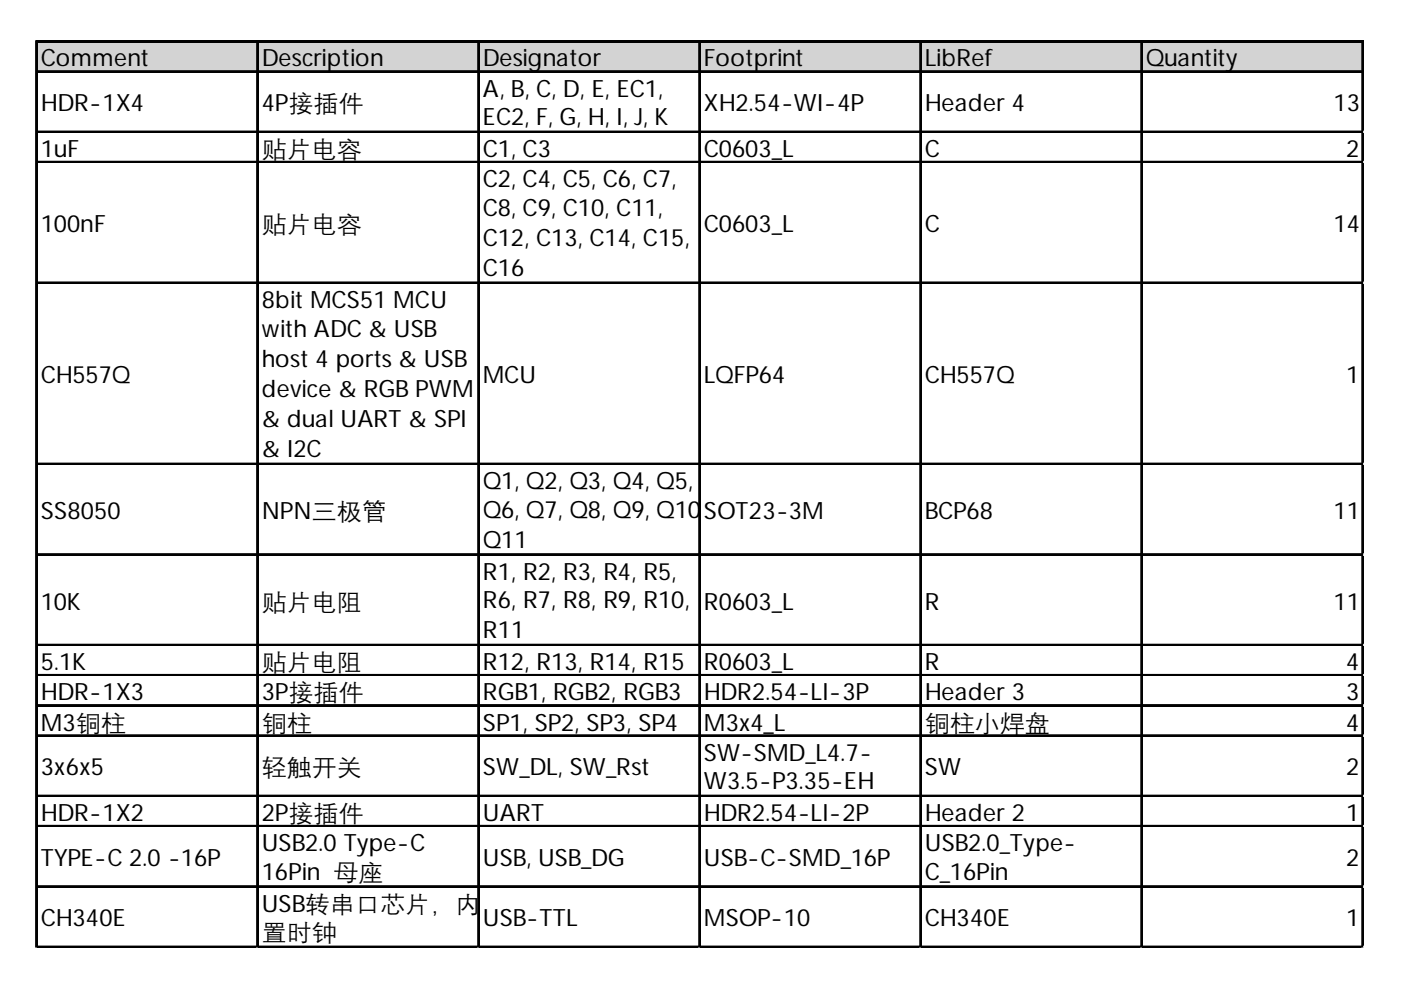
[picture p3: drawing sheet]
<svg xmlns="http://www.w3.org/2000/svg" width="297mm" height="210mm" viewBox="0 0 297 210" stroke-linecap="round" stroke-linejoin="round" font-family="sans-serif">
<defs><g id="words">
<g font-size="5.1">
<text x="8.6" y="14.1">Comment</text>
<text x="55.5" y="14.1">Description</text>
<text x="102.4" y="14.1">Designator</text>
<text x="149.2" y="14.1">Footprint</text>
<text x="196.1" y="14.1">LibRef</text>
<text x="242.9" y="14.1">Quantity</text>
<text x="8.6" y="23.5">HDR-1X4</text>
<text x="55.5" y="23.5">4P接插件</text>
<text x="102.4" y="20.5">A, B, C, D, E, EC1,</text>
<text x="149.2" y="23.5">XH2.54-WI-4P</text>
<text x="196.1" y="23.5">Header 4</text>
<text x="282.7" y="23.5">13</text>
<text x="102.4" y="26.5">EC2, F, G, H, I, J, K</text>
<text x="8.6" y="33.3">1uF</text>
<text x="55.5" y="33.3">贴片电容</text>
<text x="102.4" y="33.3">C1, C3</text>
<text x="149.2" y="33.3">C0603_L</text>
<text x="196.1" y="33.3">C</text>
<text x="285.4" y="33.3">2</text>
<text x="102.4" y="39.7">C2, C4, C5, C6, C7,</text>
<text x="102.4" y="45.7">C8, C9, C10, C11,</text>
<text x="8.6" y="49.1">100nF</text>
<text x="55.5" y="49.1">贴片电容</text>
<text x="102.4" y="52.1">C12, C13, C14, C15,</text>
<text x="149.2" y="49.1">C0603_L</text>
<text x="196.1" y="49.1">C</text>
<text x="282.7" y="49.1">14</text>
<text x="102.4" y="58.5">C16</text>
<text x="55.5" y="65.3">8bit MCS51 MCU</text>
<text x="55.5" y="71.3">with ADC &amp; USB</text>
<text x="55.5" y="77.7">host 4 ports &amp; USB</text>
<text x="8.6" y="81.1">CH557Q</text>
<text x="102.4" y="81.1">MCU</text>
<text x="149.2" y="81.1">LQFP64</text>
<text x="196.1" y="81.1">CH557Q</text>
<text x="285.4" y="81.1">1</text>
<text x="55.5" y="84.1">device &amp; RGBPWM</text>
<text x="55.5" y="90.5">&amp; dual UART &amp; SPI</text>
<text x="55.5" y="96.9">&amp; I2C</text>
<text x="102.4" y="103.7">Q1, Q2, Q3, Q4, Q5,</text>
<text x="8.6" y="110.1">SS8050</text>
<text x="55.5" y="110.1">NPN三极管</text>
<text x="102.4" y="109.7">Q6, Q7, Q8, Q9, Q10,</text>
<text x="149.2" y="110.1">SOT23-3M</text>
<text x="196.1" y="110.1">BCP68</text>
<text x="282.7" y="110.1">11</text>
<text x="102.4" y="116.1">Q11</text>
<text x="102.4" y="122.9">R1, R2, R3, R4, R5,</text>
<text x="8.6" y="129.3">10K</text>
<text x="55.5" y="129.3">贴片电阻</text>
<text x="102.4" y="128.9">R6, R7, R8, R9, R10,</text>
<text x="149.2" y="129.3">R0603_L</text>
<text x="196.1" y="129.3">R</text>
<text x="282.7" y="129.3">11</text>
<text x="102.4" y="135.3">R11</text>
<text x="8.6" y="142.1">5.1K</text>
<text x="55.5" y="142.1">贴片电阻</text>
<text x="102.4" y="142.1">R12, R13, R14, R15</text>
<text x="149.2" y="142.1">R0603_L</text>
<text x="196.1" y="142.1">R</text>
<text x="285.4" y="142.1">4</text>
<text x="8.6" y="148.5">HDR-1X3</text>
<text x="55.5" y="148.5">3P接插件</text>
<text x="102.4" y="148.5">RGB1, RGB2, RGB3</text>
<text x="149.2" y="148.5">HDR2.54-LI-3P</text>
<text x="196.1" y="148.5">Header 3</text>
<text x="285.4" y="148.5">3</text>
<text x="8.6" y="154.9">M3铜柱</text>
<text x="55.5" y="154.9">铜柱</text>
<text x="102.4" y="154.9">SP1, SP2, SP3, SP4</text>
<text x="149.2" y="154.9">M3x4_L</text>
<text x="196.1" y="154.9">铜柱小焊盘</text>
<text x="285.4" y="154.9">4</text>
<text x="149.2" y="161.3">SW-SMD_L4.7-</text>
<text x="8.6" y="164.3">3x6x5</text>
<text x="55.5" y="164.3">轻触开关</text>
<text x="102.4" y="164.3">SW_DL, SW_Rst</text>
<text x="149.2" y="167.3">W3.5-P3.35-EH</text>
<text x="196.1" y="164.3">SW</text>
<text x="285.4" y="164.3">2</text>
<text x="8.6" y="174.1">HDR-1X2</text>
<text x="55.5" y="174.1">2P接插件</text>
<text x="102.4" y="174.1">UART</text>
<text x="149.2" y="174.1">HDR2.54-LI-2P</text>
<text x="196.1" y="174.1">Header 2</text>
<text x="285.4" y="174.1">1</text>
<text x="8.6" y="183.5">TYPE-C 2.0 -16P</text>
<text x="55.5" y="180.5">USB2.0 Type-C</text>
<text x="102.4" y="183.5">USB, USB_DG</text>
<text x="149.2" y="183.5">USB-C-SMD_16P</text>
<text x="196.1" y="180.5">USB2.0_Type-</text>
<text x="285.4" y="183.5">2</text>
<text x="55.5" y="186.5">16Pin 母座</text>
<text x="196.1" y="186.5">C_16Pin</text>
<text x="8.6" y="196.3">CH340E</text>
<text x="55.5" y="193.3">USB转串口芯片，内</text>
<text x="102.4" y="196.3">USB-TTL</text>
<text x="149.2" y="196.3">MSOP-10</text>
<text x="196.1" y="196.3">CH340E</text>
<text x="285.4" y="196.3">1</text>
<text x="55.5" y="199.3">置时钟</text>
</g>
</g></defs>
<path d="M7.9 8.9h281.2v6.5h-281.2z" fill="#d3d3d3"/>
<g fill="none" stroke="#000" stroke-width=".33">
<path d="M7.6 8.6v192.4M8 8.6h281.1M8 15h281.1M54.5 9v192M101.3 9v192M148.2 9v192M195.1 9v192M241.9 9v192M288.8 9v192M8 27.8h281.1M8 34.2h281.1M8 59.8h281.1"/>
<path d="M8 98.2h281.1M8 117.4h281.1M8 136.6h281.1M8 143h281.1M8 149.4h281.1M8 155.8h281.1M8 168.6h281.1M8 175h281.1M8 187.8h281.1M8 200.6h281.1"/>
</g>
<g fill="none" stroke="#000" stroke-width=".34">
<path d="M7.8 8.6v192.4M8 8.8h281.1M8 15.2h281.1M54.6 9v192M101.5 9v192M148.4 9v192M195.2 9v192M242.1 9v192M8 28h281.1M8 34.4h281.1M8 60h281.1M8 98.4h281.1"/>
<path d="M8 117.6h281.1M8 136.8h281.1M8 143.2h281.1M8 149.6h281.1M8 156h281.1M8 168.8h281.1M8 175.2h281.1M8 188h281.1M8 200.8h281.1"/>
</g>
<path d="M289 9v192" fill="none" stroke="#000" stroke-width=".32"/>
<path d="M7.6 201h.1" fill="none" stroke="#d4d4d4" stroke-width=".33"/>
<path d="M7.6 201h.4z" fill="#d4d4d4"/>
<path d="M54.5 201h.1" fill="none" stroke="#d4d4d4" stroke-width=".33"/>
<path d="M54.5 201h.3z" fill="#d4d4d4"/>
<path d="M101.3 201h.1" fill="none" stroke="#d4d4d4" stroke-width=".33"/>
<path d="M101.3 201h.4z" fill="#d4d4d4"/>
<path d="M148.2 201h.1" fill="none" stroke="#d4d4d4" stroke-width=".33"/>
<path d="M148.2 201h.3z" fill="#d4d4d4"/>
<path d="M195.1 201h.1" fill="none" stroke="#d4d4d4" stroke-width=".33"/>
<path d="M195.1 201h.3z" fill="#d4d4d4"/>
<path d="M241.9 201h.1" fill="none" stroke="#d4d4d4" stroke-width=".33"/>
<path d="M241.9 201h.4z" fill="#d4d4d4"/>
<path d="M288.8 201h.1" fill="none" stroke="#d4d4d4" stroke-width=".33"/>
<path d="M288.8 201h.3z" fill="#d4d4d4"/>
<use href="#words"/>
</svg>
